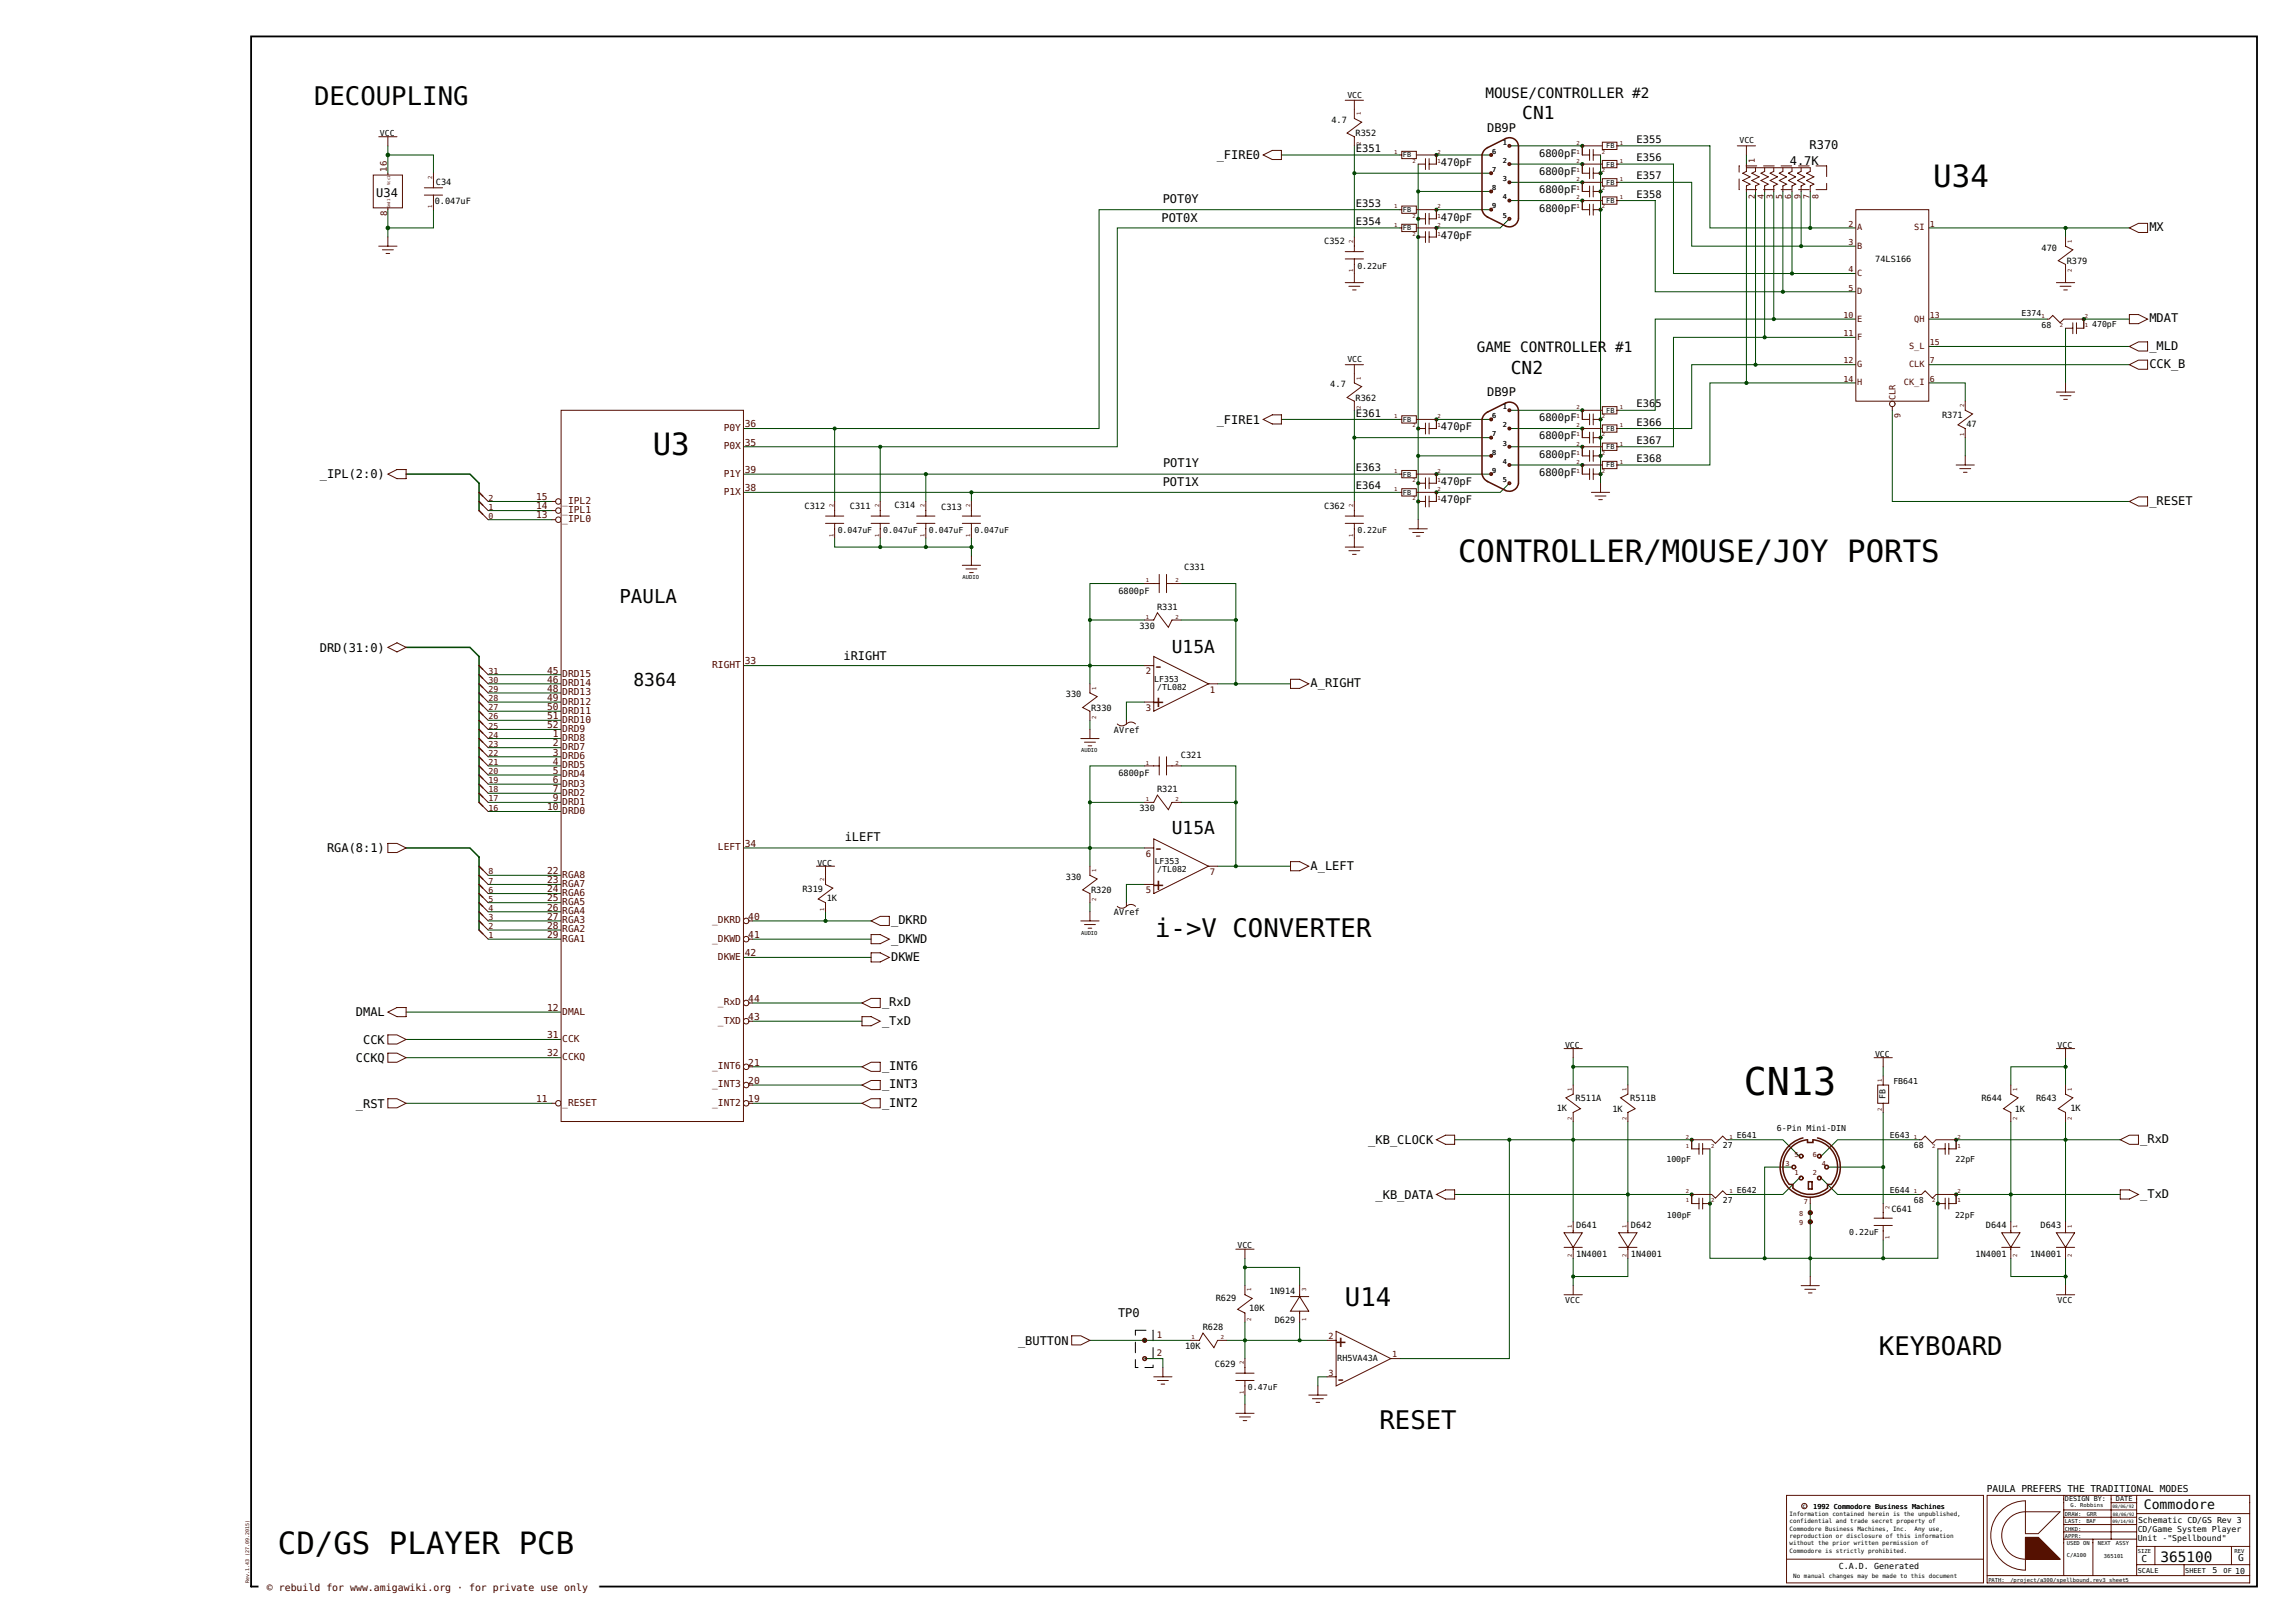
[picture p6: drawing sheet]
<svg xmlns="http://www.w3.org/2000/svg" width="420mm" height="297mm" viewBox="0 0 420 297" stroke-linecap="round" stroke-linejoin="round" font-family="sans-serif">
<defs><g id="words">
<text font-size="7" x="319.1" y="200.4">CN13</text>
<g font-size="5.6">
<text x="353.8" y="34.3">U34</text>
<text x="119.5" y="83.2">U3</text>
<text x="266.8" y="102.8">CONTROLLER/MOUSE/JOY PORTS</text>
<text x="50.8" y="284.5">CD/GS PLAYER PCB</text>
</g>
<g font-size="4.7">
<text x="57.5" y="19.2">DECOUPLING</text>
<text x="211.4" y="171.4">i-&gt;V CONVERTER</text>
<text x="246.1" y="239.1">U14</text>
<text x="343.9" y="247.9">KEYBOARD</text>
<text x="252.4" y="261.5">RESET</text>
</g>
<text font-size="3.5" x="113.4" y="110.3">PAULA</text>
<g font-size="3.3">
<text x="278.6" y="21.8">CN1</text>
<text x="276.5" y="68.5">CN2</text>
<text x="214.5" y="119.5">U15A</text>
<text x="115.9" y="125.6">8364</text>
<text x="214.5" y="152.6">U15A</text>
</g>
<g font-size="3.3" fill="#500">
<text x="211" y="122.9">-</text>
<text x="211" y="129.6">+</text>
<text x="211" y="156.3">-</text>
<text x="211" y="163">+</text>
<text x="244.4" y="246.7">+</text>
<text x="244.4" y="253.4">-</text>
</g>
<g font-size="2.6">
<text x="271.8" y="18">MOUSE/CONTROLLER #2</text>
<text x="270.3" y="64.5">GAME CONTROLLER #1</text>
<text x="395.4" y="285.8">365100</text>
</g>
<text font-size="2.4" x="392.3" y="276.1">Commodore</text>
<g font-size="2.2">
<text x="222.7" y="29.2">_FIRE0</text>
<text x="272.2" y="24.1">DB9P</text>
<text x="331.2" y="27.2">R370</text>
<text x="327.6" y="30.1">4.7K</text>
<text x="68.9" y="36.1">U34</text>
<text x="212.6" y="40.6">POT0X</text>
<text x="212.8" y="37.2">POT0Y</text>
<text x="393.4" y="42.3">MX</text>
<text x="393.4" y="59">MDAT</text>
<text x="393.4" y="64">_MLD</text>
<text x="393.4" y="67.4">CCK_B</text>
<text x="222.7" y="77.5">_FIRE1</text>
<text x="272.2" y="72.5">DB9P</text>
<text x="58.5" y="87.6">_IPL(2:0)</text>
<text x="212.8" y="89">POT1X</text>
<text x="212.8" y="85.5">POT1Y</text>
<text x="393.4" y="92.4">_RESET</text>
<text x="58.5" y="119.3">DRD(31:0)</text>
<text x="154.4" y="120.7">iRIGHT</text>
<text x="239.8" y="125.8">A_RIGHT</text>
<text x="59.8" y="156">RGA(8:1)</text>
<text x="154.6" y="154">iLEFT</text>
<text x="239.8" y="159.1">A_LEFT</text>
<text x="163.1" y="169.1">_DKRD</text>
<text x="163.1" y="172.5">_DKWD</text>
<text x="163.1" y="175.8">DKWE</text>
<text x="161.4" y="184.2">_RxD</text>
<text x="65.1" y="186">DMAL</text>
<text x="66.5" y="191">CCK</text>
<text x="161.4" y="187.5">_TxD</text>
<text x="65.1" y="194.3">CCKQ</text>
<text x="161.4" y="195.8">_INT6</text>
<text x="65.1" y="202.7">_RST</text>
<text x="161.4" y="199.2">_INT3</text>
<text x="161.4" y="202.5">_INT2</text>
<text x="250.4" y="209.4">_KB_CLOCK</text>
<text x="391.7" y="209.2">_RxD</text>
<text x="251.7" y="219.4">_KB_DATA</text>
<text x="391.7" y="219.2">_TxD</text>
<text x="204.6" y="241">TP0</text>
<text x="186.3" y="246.1">_BUTTON</text>
</g>
<g font-size="1.9">
<text x="248.1" y="27.8">E351</text>
<text x="281.7" y="28.7">6800pF</text>
<text x="299.5" y="29.5">E356</text>
<text x="299.5" y="26.2">E355</text>
<text x="263.7" y="30.4">470pF</text>
<text x="281.7" y="35.4">6800pF</text>
<text x="281.7" y="32">6800pF</text>
<text x="299.5" y="32.8">E357</text>
<text x="248.1" y="41.2">E354</text>
<text x="248.1" y="37.8">E353</text>
<text x="263.7" y="40.4">470pF</text>
<text x="281.7" y="38.7">6800pF</text>
<text x="299.5" y="36.2">E358</text>
<text x="263.7" y="43.7">470pF</text>
<text x="248.1" y="76.2">E361</text>
<text x="281.7" y="77.1">6800pF</text>
<text x="299.5" y="74.6">E365</text>
<text x="299.5" y="77.9">E366</text>
<text x="263.7" y="78.8">470pF</text>
<text x="281.7" y="80.4">6800pF</text>
<text x="281.7" y="83.8">6800pF</text>
<text x="299.5" y="81.2">E367</text>
<text x="248.1" y="89.6">E364</text>
<text x="248.1" y="86.2">E363</text>
<text x="263.7" y="88.8">470pF</text>
<text x="281.7" y="87.1">6800pF</text>
<text x="299.5" y="84.6">E368</text>
<text x="263.7" y="92.1">470pF</text>
</g>
<g font-size="1.8" fill="#500">
<text x="132.4" y="82.2">P0X</text>
<text x="132.4" y="78.9">P0Y</text>
<text x="136.3" y="81.5">35</text>
<text x="136.3" y="78.2">36</text>
<text x="132.4" y="87.2">P1Y</text>
<text x="136.3" y="86.5">39</text>
<text x="136.3" y="89.9">38</text>
<text x="98.1" y="94.9">13</text>
<text x="98.1" y="93.2">14</text>
<text x="98.1" y="91.5">15</text>
<text x="102.9" y="95.5">_IPL0</text>
<text x="102.9" y="93.9">_IPL1</text>
<text x="102.9" y="92.2">_IPL2</text>
<text x="132.4" y="90.5">P1X</text>
<text x="100.1" y="123.2">45</text>
<text x="100.1" y="124.9">46</text>
<text x="102.9" y="123.9">DRD15</text>
<text x="102.9" y="125.6">DRD14</text>
<text x="130.3" y="122.2">RIGHT</text>
<text x="136.3" y="121.6">33</text>
<text x="100.1" y="126.6">48</text>
<text x="100.1" y="128.3">49</text>
<text x="100.1" y="129.9">50</text>
<text x="100.1" y="131.6">51</text>
<text x="102.9" y="127.3">DRD13</text>
<text x="102.9" y="128.9">DRD12</text>
<text x="102.9" y="130.6">DRD11</text>
<text x="100.1" y="133.3">52</text>
<text x="101.2" y="136.6">2</text>
<text x="101.2" y="134.9">1</text>
<text x="102.9" y="137.3">DRD7</text>
<text x="102.9" y="132.3">DRD10</text>
<text x="102.9" y="133.9">DRD9</text>
<text x="102.9" y="135.6">DRD8</text>
<text x="101.2" y="138.3">3</text>
<text x="101.2" y="139.9">4</text>
<text x="101.2" y="141.6">5</text>
<text x="101.2" y="143.3">6</text>
<text x="102.9" y="138.9">DRD6</text>
<text x="102.9" y="140.6">DRD5</text>
<text x="102.9" y="142.3">DRD4</text>
<text x="102.9" y="143.9">DRD3</text>
<text x="100.1" y="148.3">10</text>
<text x="101.2" y="144.9">7</text>
<text x="101.2" y="146.6">9</text>
<text x="102.9" y="145.6">DRD2</text>
<text x="102.9" y="147.3">DRD1</text>
<text x="102.9" y="148.9">DRD0</text>
<text x="131.4" y="155.6">LEFT</text>
<text x="136.3" y="155">34</text>
<text x="100.1" y="161.6">23</text>
<text x="100.1" y="160">22</text>
<text x="102.9" y="160.6">RGA8</text>
<text x="100.1" y="166.6">26</text>
<text x="100.1" y="165">25</text>
<text x="100.1" y="163.3">24</text>
<text x="102.9" y="167.3">RGA4</text>
<text x="102.9" y="165.6">RGA5</text>
<text x="102.9" y="164">RGA6</text>
<text x="102.9" y="162.3">RGA7</text>
<text x="100.1" y="171.6">29</text>
<text x="100.1" y="170">28</text>
<text x="100.1" y="168.3">27</text>
<text x="102.9" y="172.3">RGA1</text>
<text x="102.9" y="170.6">RGA2</text>
<text x="102.9" y="169">RGA3</text>
<text x="130.3" y="169">_DKRD</text>
<text x="130.3" y="172.3">_DKWD</text>
<text x="136.9" y="168.3">40</text>
<text x="136.9" y="171.6">41</text>
<text x="131.4" y="175.6">DKWE</text>
<text x="136.3" y="175">42</text>
<text x="100.1" y="185">12</text>
<text x="102.9" y="185.7">DMAL</text>
<text x="131.4" y="184">_RxD</text>
<text x="136.9" y="183.3">44</text>
<text x="100.1" y="190">31</text>
<text x="102.9" y="190.7">CCK</text>
<text x="131.4" y="187.3">_TXD</text>
<text x="136.9" y="186.7">43</text>
<text x="100.1" y="193.3">32</text>
<text x="102.9" y="194">CCKQ</text>
<text x="130.3" y="195.7">_INT6</text>
<text x="136.9" y="195">21</text>
<text x="98.1" y="201.7">11</text>
<text x="102.9" y="202.3">_RESET</text>
<text x="130.3" y="202.3">_INT2</text>
<text x="130.3" y="199">_INT3</text>
<text x="136.9" y="201.7">19</text>
<text x="136.9" y="198.3">20</text>
</g>
<g font-size="1.8">
<text x="363.6" y="273">PAULA PREFERS THE TRADITIONAL MODES</text>
<text x="391.9" y="285.8">C</text>
<text x="409.6" y="285.7">G</text>
</g>
<text font-size="1.8" fill="#300" x="48.8" y="291.1">© rebuild for www.amigawiki.org · for private use only</text>
<g font-size="1.6">
<text x="243.7" y="22.6">4.7</text>
<text x="248.1" y="24.9">R352</text>
<text x="79.8" y="33.9">C34</text>
<text x="79.5" y="37.4">0.047uF</text>
<text x="242.3" y="44.7">C352</text>
<text x="373.6" y="45.8">470</text>
<text x="343.2" y="48">74LS166</text>
<text x="378.2" y="48.3">R379</text>
<text x="243.5" y="70.9">4.7</text>
<text x="248.1" y="73.3">R362</text>
<text x="355.4" y="76.5">R371</text>
<text x="359.9" y="78.2">47</text>
<text x="147.2" y="93.1">C312</text>
<text x="155.6" y="93.1">C311</text>
<text x="163.7" y="93">C314</text>
<text x="172.3" y="93.2">C313</text>
<text x="242.3" y="93.1">C362</text>
<text x="216.7" y="104.2">C331</text>
<text x="204.7" y="108.7">6800pF</text>
<text x="211.8" y="111.5">R331</text>
<text x="208.5" y="115">330</text>
<text x="195.1" y="127.6">330</text>
<text x="199.7" y="130.1">R330</text>
<text x="203.9" y="134.1">AVref</text>
<text x="204.7" y="142.1">6800pF</text>
<text x="216.1" y="138.8">C321</text>
<text x="208.5" y="148.4">330</text>
<text x="211.8" y="144.9">R321</text>
<text x="195.1" y="161">330</text>
<text x="146.8" y="163.3">R319</text>
<text x="151.3" y="165">1K</text>
<text x="199.7" y="163.4">R320</text>
<text x="203.9" y="167.5">AVref</text>
<text x="284.9" y="203.4">1K</text>
<text x="288.3" y="201.4">R511A</text>
<text x="295.1" y="203.6">1K</text>
<text x="298.4" y="201.4">R511B</text>
<text x="362.6" y="201.4">R644</text>
<text x="368.7" y="203.6">1K</text>
<text x="372.6" y="201.4">R643</text>
<text x="378.9" y="203.4">1K</text>
<text x="346.1" y="221.7">C641</text>
<text x="288.5" y="224.7">D641</text>
<text x="298.5" y="224.7">D642</text>
<text x="363.4" y="224.7">D644</text>
<text x="373.4" y="224.7">D643</text>
<text x="288.5" y="230">1N4001</text>
<text x="298.5" y="230">1N4001</text>
<text x="361.5" y="230">1N4001</text>
<text x="371.6" y="230">1N4001</text>
<text x="222.5" y="238">R629</text>
<text x="228.6" y="240">10K</text>
<text x="232.3" y="236.8">1N914</text>
<text x="220.1" y="243.4">R628</text>
<text x="233.3" y="242.2">D629</text>
<text x="216.9" y="246.9">10K</text>
<text x="222.3" y="250.1">C629</text>
</g>
<g font-size="1.6" fill="#500">
<text x="70.8" y="31.4" transform="rotate(-90 70.8 31.4)">16</text>
<text x="70.8" y="39.6" transform="rotate(-90 70.8 39.6)">8</text>
<text x="339.9" y="42.2">A</text>
<text x="339.9" y="45.5">B</text>
<text x="350.3" y="42.2">SI</text>
<text x="339.9" y="50.5">C</text>
<text x="339.9" y="53.8">D</text>
<text x="339.9" y="58.8">E</text>
<text x="350.3" y="58.8">QH</text>
<text x="339.9" y="62.2">F</text>
<text x="349.4" y="63.8">S_L</text>
<text x="339.9" y="67.2">G</text>
<text x="339.9" y="70.5">H</text>
<text x="348.4" y="70.5">CK_I</text>
<text x="349.4" y="67.2">CLK</text>
<text x="346.9" y="73.2" transform="rotate(-90 346.9 73.2)">CLR</text>
<text x="209.7" y="123.4">2</text>
<text x="209.7" y="130.1">3</text>
<text x="221.4" y="126.8">1</text>
<text x="209.7" y="156.8">6</text>
<text x="221.4" y="160.1">7</text>
<text x="209.7" y="163.5">5</text>
<text x="211.7" y="244.8">1</text>
<text x="211.7" y="248.2">2</text>
</g>
<g font-size="1.5">
<text x="246.6" y="17.9">VCC</text>
<text x="69.5" y="24.9">VCC</text>
<text x="318.3" y="26.2">VCC</text>
<text x="248.4" y="49.2">0.22uF</text>
<text x="370" y="57.8">E374</text>
<text x="373.6" y="60">68</text>
<text x="382.9" y="59.9">470pF</text>
<text x="246.6" y="66.3">VCC</text>
<text x="153.3" y="97.6">0.047uF</text>
<text x="161.6" y="97.6">0.047uF</text>
<text x="170" y="97.6">0.047uF</text>
<text x="178.3" y="97.6">0.047uF</text>
<text x="248.4" y="97.6">0.22uF</text>
<text x="211.2" y="124.8">LF353</text>
<text x="211.8" y="126.3">/TL082</text>
<text x="149.6" y="158.5">VCC</text>
<text x="211.3" y="158.2">LF353</text>
<text x="211.8" y="159.6">/TL082</text>
<text x="286.4" y="191.7">VCC</text>
<text x="376.6" y="191.7">VCC</text>
<text x="343.1" y="193.4">VCC</text>
<text x="345.1" y="201.1" transform="rotate(-90 345.1 201.1)">FB</text>
<text x="346.5" y="198.4">FB641</text>
<text x="317.9" y="208.3">E641</text>
<text x="325.2" y="207">6-Pin Mini-DIN</text>
<text x="345.9" y="208.3">E643</text>
<text x="305" y="212.7">100pF</text>
<text x="315.3" y="210.1">27</text>
<text x="350.3" y="210.1">68</text>
<text x="357.9" y="212.7">22pF</text>
<text x="315.3" y="220.1">27</text>
<text x="317.9" y="218.3">E642</text>
<text x="345.9" y="218.3">E644</text>
<text x="350.3" y="220.1">68</text>
<text x="305" y="222.9">100pF</text>
<text x="338.4" y="226">0.22uF</text>
<text x="357.8" y="222.9">22pF</text>
<text x="226.5" y="228.3">VCC</text>
<text x="286.4" y="238.4">VCC</text>
<text x="376.5" y="238.4">VCC</text>
<text x="244.7" y="249">RH5VA43A</text>
<text x="228.4" y="254.4">0.47uF</text>
<text x="391.2" y="280.4">CD/Game System Player</text>
<text x="391.3" y="278.8">Schematic CD/GS Rev 3</text>
<text x="336.5" y="287.1">C.A.D. Generated</text>
<text x="391.2" y="282.1">Unit -&quot;Spellbound&quot;</text>
<text x="404.9" y="287.9">5</text>
<text x="409.1" y="288">10</text>
</g>
<g font-size="1.5" fill="#500">
<text x="321.1" y="29.8" transform="rotate(-90 321.1 29.8)">1</text>
<text x="321.1" y="36.4" transform="rotate(-90 321.1 36.4)">2</text>
<text x="322.8" y="36.4" transform="rotate(-90 322.8 36.4)">4</text>
<text x="324.5" y="36.4" transform="rotate(-90 324.5 36.4)">3</text>
<text x="326.1" y="36.4" transform="rotate(-90 326.1 36.4)">5</text>
<text x="327.8" y="36.4" transform="rotate(-90 327.8 36.4)">6</text>
<text x="329.5" y="36.4" transform="rotate(-90 329.5 36.4)">9</text>
<text x="331.1" y="36.4" transform="rotate(-90 331.1 36.4)">7</text>
<text x="332.8" y="36.4" transform="rotate(-90 332.8 36.4)">8</text>
<text x="338.3" y="41.5">2</text>
<text x="353.2" y="41.5">1</text>
<text x="338.3" y="44.8">3</text>
<text x="338.3" y="49.8">4</text>
<text x="338.3" y="53.2">5</text>
<text x="337.4" y="58.2">10</text>
<text x="353.2" y="58.2">13</text>
<text x="337.4" y="61.5">11</text>
<text x="353.2" y="63.2">15</text>
<text x="337.4" y="66.5">12</text>
<text x="337.4" y="69.9">14</text>
<text x="353.2" y="66.5">7</text>
<text x="353.2" y="69.9">6</text>
<text x="347.8" y="76.4" transform="rotate(-90 347.8 76.4)">9</text>
<text x="89.4" y="94.9">0</text>
<text x="89.4" y="93.3">1</text>
<text x="89.4" y="91.6">2</text>
<text x="89.4" y="125">30</text>
<text x="89.4" y="123.3">31</text>
<text x="89.4" y="131.6">26</text>
<text x="89.4" y="130">27</text>
<text x="89.4" y="128.3">28</text>
<text x="89.4" y="126.6">29</text>
<text x="89.4" y="136.6">23</text>
<text x="89.4" y="135">24</text>
<text x="89.4" y="133.3">25</text>
<text x="89.4" y="143.3">19</text>
<text x="89.4" y="141.7">20</text>
<text x="89.4" y="140">21</text>
<text x="89.4" y="138.3">22</text>
<text x="89.4" y="148.3">16</text>
<text x="89.4" y="146.7">17</text>
<text x="89.4" y="145">18</text>
<text x="89.4" y="161.7">7</text>
<text x="89.4" y="160">8</text>
<text x="89.4" y="166.7">4</text>
<text x="89.4" y="165">5</text>
<text x="89.4" y="163.3">6</text>
<text x="89.4" y="171.7">1</text>
<text x="89.4" y="170">2</text>
<text x="89.4" y="168.4">3</text>
<text x="243.1" y="245.1">2</text>
<text x="243.1" y="251.7">3</text>
<text x="254.8" y="248.4">1</text>
</g>
<g font-size="1.3">
<text x="256.8" y="28.8">FB</text>
<text x="294" y="27.1">FB</text>
<text x="294" y="33.8">FB</text>
<text x="294" y="30.5">FB</text>
<text x="256.8" y="38.8">FB</text>
<text x="294" y="37.1">FB</text>
<text x="256.8" y="42.2">FB</text>
<text x="256.8" y="77.2">FB</text>
<text x="294" y="75.5">FB</text>
<text x="294" y="78.9">FB</text>
<text x="294" y="82.2">FB</text>
<text x="256.8" y="87.2">FB</text>
<text x="294" y="85.5">FB</text>
<text x="256.8" y="90.5">FB</text>
<text x="377.9" y="274.8">DESIGN BY:</text>
<text x="387.2" y="274.8">DATE</text>
<text x="331.8" y="276.1">1992 Commodore Business Machines</text>
<text x="391.2" y="287.8">SCALE</text>
<text x="399.9" y="287.8">SHEET</text>
<text x="406.9" y="287.8">OF</text>
</g>
<g font-size="1.3" fill="#500">
<text x="273.1" y="28.1">6</text>
<text x="275" y="26.5">1</text>
<text x="275" y="29.8">2</text>
<text x="273.1" y="31.5">7</text>
<text x="273.1" y="34.8">8</text>
<text x="275" y="33.1">3</text>
<text x="273.1" y="38.1">9</text>
<text x="275" y="36.5">4</text>
<text x="275" y="39.8">5</text>
<text x="273.1" y="76.5">6</text>
<text x="275" y="74.9">1</text>
<text x="273.1" y="79.9">7</text>
<text x="273.1" y="83.2">8</text>
<text x="275" y="78.2">2</text>
<text x="275" y="81.5">3</text>
<text x="273.1" y="86.5">9</text>
<text x="275" y="84.9">4</text>
<text x="275" y="88.2">5</text>
<text x="326.7" y="213.4">3</text>
<text x="328.4" y="211.7">5</text>
<text x="328.4" y="215">1</text>
<text x="331.8" y="211.7">6</text>
<text x="331.8" y="215">2</text>
<text x="333.4" y="213.4">4</text>
<text x="330.1" y="220.4">7</text>
<text x="329.3" y="224.1">9</text>
<text x="329.3" y="222.4">8</text>
</g>
<g font-size="1.1">
<text x="329.9" y="276">c</text>
<text x="327.5" y="281.4">reproduction or disclosure of this information</text>
<text x="327.5" y="280.1">Commodore Business Machines, Inc.</text>
<text x="327.5" y="278.8">confidential and trade secret property of</text>
<text x="327.5" y="277.4">Information contained herein is the unpublished,</text>
<text x="350.4" y="280.1">Any use,</text>
<text x="327.5" y="284.1">Commodore is strictly prohibited.</text>
<text x="327.5" y="282.8">without the prior written permission of</text>
<text x="328.2" y="288.8">No manual changes may be made to this document</text>
</g>
<g font-size="1" fill="#500">
<text x="249" y="21.1" transform="rotate(-90 249 21.1)">1</text>
<text x="249" y="26.5" transform="rotate(-90 249 26.5)">2</text>
<text x="255.2" y="28.1">1</text>
<text x="258.5" y="29.8">2</text>
<text x="263.1" y="29.8">1</text>
<text x="263.1" y="28.1">2</text>
<text x="288.5" y="29.8">2</text>
<text x="288.5" y="28.1">1</text>
<text x="288.5" y="26.5">2</text>
<text x="293.1" y="28.1">2</text>
<text x="296.5" y="29.8">1</text>
<text x="296.5" y="26.5">1</text>
<text x="79.1" y="32.7" transform="rotate(-90 79.1 32.7)">2</text>
<text x="288.5" y="34.8">1</text>
<text x="288.5" y="33.1">2</text>
<text x="288.5" y="31.5">1</text>
<text x="293.1" y="34.8">2</text>
<text x="293.1" y="31.5">2</text>
<text x="296.5" y="33.1">1</text>
<text x="79.1" y="38.1" transform="rotate(-90 79.1 38.1)">1</text>
<text x="255.2" y="41.5">1</text>
<text x="255.2" y="38.1">1</text>
<text x="258.5" y="39.8">2</text>
<text x="263.1" y="41.5">2</text>
<text x="263.1" y="38.1">2</text>
<text x="263.1" y="39.8">1</text>
<text x="288.5" y="36.5">2</text>
<text x="288.5" y="38.1">1</text>
<text x="293.1" y="38.1">2</text>
<text x="296.5" y="36.5">1</text>
<text x="247.6" y="44.4" transform="rotate(-90 247.6 44.4)">2</text>
<text x="258.5" y="43.2">2</text>
<text x="263.1" y="43.2">1</text>
<text x="379.2" y="44.4" transform="rotate(-90 379.2 44.4)">1</text>
<text x="247.6" y="49.8" transform="rotate(-90 247.6 49.8)">1</text>
<text x="379.2" y="49.8" transform="rotate(-90 379.2 49.8)">2</text>
<text x="373.6" y="58.2">1</text>
<text x="377" y="59.8">2</text>
<text x="381.6" y="58.2">2</text>
<text x="381.6" y="59.8">1</text>
<text x="249" y="69.5" transform="rotate(-90 249 69.5)">1</text>
<text x="249" y="74.9" transform="rotate(-90 249 74.9)">2</text>
<text x="255.2" y="76.5">1</text>
<text x="263.1" y="76.5">2</text>
<text x="288.5" y="74.9">2</text>
<text x="288.5" y="76.5">1</text>
<text x="293.1" y="76.5">2</text>
<text x="296.5" y="74.9">1</text>
<text x="359.4" y="74.5" transform="rotate(-90 359.4 74.5)">2</text>
<text x="258.5" y="78.2">2</text>
<text x="263.1" y="78.2">1</text>
<text x="288.5" y="79.9">1</text>
<text x="288.5" y="78.2">2</text>
<text x="288.5" y="81.5">2</text>
<text x="288.5" y="83.2">1</text>
<text x="293.1" y="79.9">2</text>
<text x="293.1" y="83.2">2</text>
<text x="296.5" y="78.2">1</text>
<text x="296.5" y="81.5">1</text>
<text x="359.4" y="79.9" transform="rotate(-90 359.4 79.9)">1</text>
<text x="255.2" y="89.9">1</text>
<text x="255.2" y="86.5">1</text>
<text x="258.5" y="88.2">2</text>
<text x="263.1" y="89.9">2</text>
<text x="263.1" y="88.2">1</text>
<text x="263.1" y="86.5">2</text>
<text x="288.5" y="86.5">1</text>
<text x="288.5" y="84.9">2</text>
<text x="293.1" y="86.5">2</text>
<text x="296.5" y="84.9">1</text>
<text x="152.5" y="92.8" transform="rotate(-90 152.5 92.8)">2</text>
<text x="160.9" y="92.8" transform="rotate(-90 160.9 92.8)">2</text>
<text x="169.2" y="92.8" transform="rotate(-90 169.2 92.8)">2</text>
<text x="177.6" y="92.8" transform="rotate(-90 177.6 92.8)">2</text>
<text x="247.6" y="92.8" transform="rotate(-90 247.6 92.8)">2</text>
<text x="258.5" y="91.5">2</text>
<text x="263.1" y="91.5">1</text>
<text x="152.5" y="98.2" transform="rotate(-90 152.5 98.2)">1</text>
<text x="160.9" y="98.2" transform="rotate(-90 160.9 98.2)">1</text>
<text x="169.2" y="98.2" transform="rotate(-90 169.2 98.2)">1</text>
<text x="177.6" y="98.2" transform="rotate(-90 177.6 98.2)">1</text>
<text x="247.6" y="98.2" transform="rotate(-90 247.6 98.2)">1</text>
<text x="209.7" y="106.6">1</text>
<text x="215.1" y="106.6">2</text>
<text x="209.7" y="113.2">1</text>
<text x="215.1" y="113.2">2</text>
<text x="200.6" y="131.6" transform="rotate(-90 200.6 131.6)">2</text>
<text x="200.6" y="126.2" transform="rotate(-90 200.6 126.2)">1</text>
<text x="209.7" y="139.9">1</text>
<text x="215.1" y="139.9">2</text>
<text x="209.7" y="146.6">1</text>
<text x="215.1" y="146.6">2</text>
<text x="150.9" y="161.2" transform="rotate(-90 150.9 161.2)">2</text>
<text x="200.6" y="159.6" transform="rotate(-90 200.6 159.6)">1</text>
<text x="150.9" y="166.6" transform="rotate(-90 150.9 166.6)">1</text>
<text x="200.6" y="165" transform="rotate(-90 200.6 165)">2</text>
<text x="344.4" y="197.9" transform="rotate(-90 344.4 197.9)">1</text>
<text x="287.7" y="199.6" transform="rotate(-90 287.7 199.6)">1</text>
<text x="297.7" y="199.6" transform="rotate(-90 297.7 199.6)">1</text>
<text x="344.4" y="203.3" transform="rotate(-90 344.4 203.3)">2</text>
<text x="369.2" y="199.6" transform="rotate(-90 369.2 199.6)">1</text>
<text x="379.2" y="199.6" transform="rotate(-90 379.2 199.6)">1</text>
<text x="287.7" y="205" transform="rotate(-90 287.7 205)">2</text>
<text x="297.7" y="205" transform="rotate(-90 297.7 205)">2</text>
<text x="308.5" y="208.3">2</text>
<text x="316.5" y="208.3">1</text>
<text x="350.3" y="208.3">1</text>
<text x="358.2" y="208.3">2</text>
<text x="369.2" y="205" transform="rotate(-90 369.2 205)">2</text>
<text x="379.2" y="205" transform="rotate(-90 379.2 205)">2</text>
<text x="308.5" y="210">1</text>
<text x="313.2" y="210">2</text>
<text x="353.6" y="210">2</text>
<text x="358.2" y="210">1</text>
<text x="308.5" y="218.4">2</text>
<text x="308.5" y="220">1</text>
<text x="313.2" y="220">2</text>
<text x="316.5" y="218.4">1</text>
<text x="345.8" y="221.3" transform="rotate(-90 345.8 221.3)">2</text>
<text x="350.3" y="218.4">1</text>
<text x="353.6" y="220">2</text>
<text x="358.2" y="218.4">2</text>
<text x="358.2" y="220">1</text>
<text x="287.7" y="224.6" transform="rotate(-90 287.7 224.6)">1</text>
<text x="297.7" y="224.6" transform="rotate(-90 297.7 224.6)">1</text>
<text x="345.8" y="226.7" transform="rotate(-90 345.8 226.7)">1</text>
<text x="369.2" y="224.6" transform="rotate(-90 369.2 224.6)">1</text>
<text x="379.2" y="224.6" transform="rotate(-90 379.2 224.6)">1</text>
<text x="287.7" y="230" transform="rotate(-90 287.7 230)">2</text>
<text x="297.7" y="230" transform="rotate(-90 297.7 230)">2</text>
<text x="369.2" y="230" transform="rotate(-90 369.2 230)">2</text>
<text x="379.2" y="230" transform="rotate(-90 379.2 230)">2</text>
<text x="229" y="236.3" transform="rotate(-90 229 236.3)">1</text>
<text x="239" y="236.3" transform="rotate(-90 239 236.3)">3</text>
<text x="218" y="245.1">1</text>
<text x="223.4" y="245.1">2</text>
<text x="229" y="241.7" transform="rotate(-90 229 241.7)">2</text>
<text x="239" y="241.7" transform="rotate(-90 239 241.7)">1</text>
<text x="227.6" y="249.7" transform="rotate(-90 227.6 249.7)">2</text>
<text x="227.6" y="255.1" transform="rotate(-90 227.6 255.1)">1</text>
</g>
<g font-size="1">
<text x="176.2" y="106">AUDIO</text>
<text x="197.8" y="137.7">AUDIO</text>
<text x="197.8" y="171.1">AUDIO</text>
<text x="378.9" y="275.8">G. Robbins</text>
<text x="377.9" y="281.4">APPR:</text>
<text x="377.9" y="277.4">DRAW:</text>
<text x="377.9" y="280.1">CHKD:</text>
<text x="377.9" y="278.8">LAST:</text>
<text x="381.8" y="278.8">BAF</text>
<text x="381.9" y="277.5">GRR</text>
<text x="378.2" y="284.9">C/A100</text>
<text x="378.2" y="282.8">USED ON</text>
<text x="383.9" y="282.8">NEXT</text>
<text x="385" y="285">365101</text>
<text x="387.2" y="282.8">ASSY</text>
<text x="391.2" y="284.1">SIZE</text>
<text x="408.9" y="284.1">REV</text>
<text x="363.9" y="289.4">PATH:</text>
<text x="367.9" y="289.4">/project/a300/spellbound.rev3 sheet5</text>
</g>
<text font-size=".9" fill="#300" x="45.6" y="289.6" transform="rotate(-90 45.6 289.6)">Rev.1.43 (27.09.2015)</text>
<g font-size=".8">
<text x="386.6" y="278.7">09/14/93</text>
<text x="386.6" y="276">08/06/92</text>
<text x="386.7" y="277.4">08/06/92</text>
</g>
<g font-size=".7" fill="#500">
<text x="71.4" y="33.9" transform="rotate(-90 71.4 33.9)">Vcc1</text>
<text x="71.4" y="38.1" transform="rotate(-90 71.4 38.1)">Gnd1</text>
</g>
</g></defs>
<path d="M46 6.7h367v283.6h-367z" fill="#fff" stroke="#fff" stroke-width=".18"/>
<path d="M207.8 243.4h3.2v6.8h-3.2z" fill="#fff" stroke="#000" stroke-width=".18" stroke-dasharray="1.9 1.3"/>
<path d="M46 6.7h367v283.6h-367z" fill="none" stroke="#000" stroke-width=".33"/>
<g fill="none" stroke="#040" stroke-width=".18">
<path d="M71 28.4h8.3v3.3M71 26.7v5M71 38.4v5M79.3 38.4v3.3h-8.3M234.5 28.4h21.7M247.9 26.7v16.7M247.9 31.7h25M256.2 38.4h-55.1v40h-65M259.5 30v65.1M259.5 35h13.4M272.9 38.4h-10v1.6M272.9 28.4h-10v1.6"/>
<path d="M276.2 26.7h13.4v1.7M276.2 30h13.4v1.7M276.2 33.4h13.4v1.6M276.2 36.7h13.4v1.7M292.9 28.4v60M296.2 26.7h16.7v15h26.7M296.2 33.4h13.4v11.6h30M296.2 30h10.1v20.1h33.3M296.2 36.7h6.7v16.7h36.7M319.6 28.4v1.6M319.6 35v35.1M321.3 35v31.7"/>
<path d="M322.9 35v26.7M324.6 35v23.4M326.3 35v18.4M327.9 35v15.1M329.6 35v10M331.3 35v6.7M256.2 41.7h-51.7v40.1h-68.4M276.2 40l-1.6 1.7h-11.7v1.7M339.6 58.4h-36.7v16.7h-6.7M353 58.4h21.7M353 41.7h36.7M378 41.7v1.7"/>
<path d="M389.7 58.4h-8.4v1.7M152.7 78.4v13.4M234.5 76.7h21.7M247.9 75.1v16.7M272.9 76.7h-10v1.7M276.2 75.1h13.4v1.6M276.2 78.4h13.4v1.7M339.6 70.1h-26.7v15h-16.7M339.6 61.7h-33.3v20.1h-10.1M339.6 66.7h-30v11.7h-13.4M346.3 75.1v16.7h43.4M353 70.1h6.7v3.3"/>
<path d="M353 66.7h36.7M353 63.4h36.7M378 60.1v10M89.3 91.8h11.7M89.3 95.1h11.7M89.3 93.4h11.7M136.1 90.1h120.1M136.1 86.8h120.1M152.7 98.4v1.7h16.7M161.1 81.8v10M161.1 98.4v1.7M169.4 98.4v1.7h8.4v1.7"/>
<path d="M169.4 86.8v5M177.8 90.1v1.7M177.8 98.4v1.7M247.9 80.1h25M259.5 83.4h13.4M272.9 86.8h-10v1.6M276.2 88.4l-1.6 1.7h-11.7v1.7M276.2 81.8h13.4v1.6M276.2 85.1h13.4v1.7M359.7 80.1v3.3M199.5 113.5h10M209.5 106.8h-10v18.3"/>
<path d="M216.2 106.8h10v6.7M216.2 113.5h10M226.2 113.5v11.6h-3.4M89.3 133.5h13.4M89.3 125.1h13.4M89.3 136.8h13.4M89.3 128.5h13.4M89.3 131.8h13.4M89.3 123.5h13.4M89.3 135.2h13.4M89.3 126.8h13.4M89.3 138.5h13.4"/>
<path d="M89.3 130.1h13.4M136.1 121.8h73.4M199.5 131.8v1.7M209.5 128.5h-3.4v3.3M226.2 125.1h10M89.3 146.8h13.4M89.3 140.2h13.4M89.3 143.5h13.4M89.3 148.5h13.4M89.3 141.8h13.4M89.3 145.2h13.4M136.1 155.2h73.4"/>
<path d="M199.5 146.8h10M209.5 140.2h-10v18.3M216.2 140.2h10v6.6M216.2 146.8h10M226.2 146.8v11.7h-3.4M226.2 158.5h10M89.3 166.9h13.4M89.3 163.5h13.4M89.3 171.9h13.4M89.3 160.2h13.4M89.3 168.5h13.4M89.3 165.2h13.4"/>
<path d="M89.3 170.2h13.4M89.3 161.8h13.4M136.1 175.2h23.3M137.7 171.9h21.7M151.1 166.9v1.6h-13.4M151.1 168.5h8.3M199.5 165.2v1.7M209.5 161.8h-3.4v3.4M74.3 185.2h28.4M74.3 193.6h28.4M74.3 190.2h28.4M137.7 186.9h20"/>
<path d="M137.7 198.6h20M137.7 183.5h20M137.7 195.2h20M287.9 195.2h10v3.4M287.9 193.6v5M344.6 195.2v1.7M378 195.2h-10v3.4M378 193.6v5M74.3 201.9h26.7M137.7 201.9h20M266.2 218.6h43.4v1.6M266.2 208.6h43.4v1.6"/>
<path d="M276.2 208.6v40h-20M287.9 205.2v18.4M297.9 205.2v18.4M312.9 210.2v20.1h41.7v-20.1M316.3 208.6h10l3.3 3.3M327.9 213.6h-5v16.7M329.6 215.2l-3.3 3.4h-10M333 215.2l3.3 3.4h15M334.6 213.6h10M344.6 203.6v16.6M351.3 208.6h-15l-3.3 3.3M368 205.2v18.4"/>
<path d="M378 205.2v18.4M388 218.6h-30v1.6M388 208.6h-30v1.6M227.8 230.3v1.6h10v3.4M227.8 231.9v3.4M287.9 230.3v5M297.9 230.3v3.3h-10M331.3 220.2v13.4M344.6 226.9v3.4M368 230.3v3.3h10M378 230.3v5M199.5 245.3h18.3"/>
<path d="M209.5 248.6h3.3v1.7M227.8 241.9v6.7M227.8 255.3v1.7M237.8 241.9v3.4h-13.3M237.8 245.3h5M242.8 252h-1.6v1.6"/>
</g>
<g fill="#040" stroke="#040" stroke-width=".18">
<circle cx="247.9" cy="80.1" r=".28"/>
<circle cx="378" cy="233.6" r=".28"/>
<circle cx="169.4" cy="86.8" r=".28"/>
<circle cx="259.5" cy="91.8" r=".28"/>
<circle cx="292.9" cy="86.8" r=".28"/>
<circle cx="292.9" cy="83.4" r=".28"/>
<circle cx="152.7" cy="78.4" r=".28"/>
<circle cx="259.5" cy="43.4" r=".28"/>
<circle cx="287.9" cy="233.6" r=".28"/>
<circle cx="358" cy="218.6" r=".28"/>
<circle cx="368" cy="218.6" r=".28"/>
<circle cx="289.6" cy="26.7" r=".28"/>
<circle cx="177.8" cy="90.1" r=".28"/>
<circle cx="259.5" cy="88.4" r=".28"/>
<circle cx="331.3" cy="41.7" r=".28"/>
<circle cx="329.6" cy="45" r=".28"/>
<circle cx="327.9" cy="50.1" r=".28"/>
<circle cx="326.3" cy="53.4" r=".28"/>
<circle cx="324.6" cy="58.4" r=".28"/>
<circle cx="292.9" cy="80.1" r=".28"/>
<circle cx="321.3" cy="66.7" r=".28"/>
<circle cx="292.9" cy="76.7" r=".28"/>
<circle cx="289.6" cy="30" r=".28"/>
<circle cx="262.9" cy="28.4" r=".28"/>
<circle cx="322.9" cy="61.7" r=".28"/>
<circle cx="289.6" cy="85.1" r=".28"/>
<circle cx="161.1" cy="81.8" r=".28"/>
<circle cx="259.5" cy="40" r=".28"/>
<circle cx="199.5" cy="155.2" r=".28"/>
<circle cx="199.5" cy="146.8" r=".28"/>
<circle cx="151.1" cy="168.5" r=".28"/>
<circle cx="378" cy="41.7" r=".28"/>
<circle cx="297.9" cy="218.6" r=".28"/>
<circle cx="309.6" cy="218.6" r=".28"/>
<circle cx="227.8" cy="231.9" r=".28"/>
<circle cx="344.6" cy="213.6" r=".28"/>
<circle cx="161.1" cy="100.1" r=".28"/>
<circle cx="177.8" cy="100.1" r=".28"/>
<circle cx="169.4" cy="100.1" r=".28"/>
<circle cx="199.5" cy="121.8" r=".28"/>
<circle cx="289.6" cy="33.4" r=".28"/>
<circle cx="319.6" cy="70.1" r=".28"/>
<circle cx="289.6" cy="81.8" r=".28"/>
<circle cx="259.5" cy="78.4" r=".28"/>
<circle cx="262.9" cy="76.7" r=".28"/>
<circle cx="209.5" cy="245.3" r=".28"/>
<circle cx="226.2" cy="125.1" r=".28"/>
<circle cx="226.2" cy="113.5" r=".28"/>
<circle cx="358" cy="208.6" r=".28"/>
<circle cx="378" cy="208.6" r=".28"/>
<circle cx="354.6" cy="220.2" r=".28"/>
<circle cx="312.9" cy="220.2" r=".28"/>
<circle cx="322.9" cy="230.3" r=".28"/>
<circle cx="381.3" cy="58.4" r=".28"/>
<circle cx="331.3" cy="230.3" r=".28"/>
<circle cx="344.6" cy="230.3" r=".28"/>
<circle cx="331.3" cy="223.6" r=".28"/>
<circle cx="331.3" cy="221.9" r=".28"/>
<circle cx="199.5" cy="113.5" r=".28"/>
<circle cx="378" cy="195.2" r=".28"/>
<circle cx="287.9" cy="195.2" r=".28"/>
<circle cx="226.2" cy="158.5" r=".28"/>
<circle cx="226.2" cy="146.8" r=".28"/>
<circle cx="287.9" cy="208.6" r=".28"/>
<circle cx="276.2" cy="208.6" r=".28"/>
<circle cx="309.6" cy="208.6" r=".28"/>
<circle cx="227.8" cy="245.3" r=".28"/>
<circle cx="237.8" cy="245.3" r=".28"/>
<circle cx="262.9" cy="41.7" r=".28"/>
<circle cx="247.9" cy="31.7" r=".28"/>
<circle cx="289.6" cy="36.7" r=".28"/>
<circle cx="292.9" cy="31.7" r=".28"/>
<circle cx="292.9" cy="35" r=".28"/>
<circle cx="292.9" cy="38.4" r=".28"/>
<circle cx="289.6" cy="78.4" r=".28"/>
<circle cx="289.6" cy="75.1" r=".28"/>
<circle cx="262.9" cy="90.1" r=".28"/>
<circle cx="259.5" cy="83.4" r=".28"/>
<circle cx="262.9" cy="86.8" r=".28"/>
<circle cx="259.5" cy="35" r=".28"/>
<circle cx="262.9" cy="38.4" r=".28"/>
</g>
<path d="M74.3 86.8h11.7l1.7 1.6v5M74.3 118.5h11.7l1.7 1.6v26.7M74.3 155.2h11.7l1.7 1.6v13.4" fill="none" stroke="#040" stroke-width=".28"/>
<g fill="#040" stroke="#040" stroke-width=".28">
<circle cx="71" cy="28.4" r=".28"/>
<circle cx="71" cy="41.7" r=".28"/>
</g>
<g fill="none" stroke="#510" stroke-width=".18">
<path d="M71 86.8l1.7-.9h1.6v1.7h-1.6zM88.3 94.1l1 1M88.3 92.4l1 1M88.3 90.8l1 1M101 95.1h.7M101 93.4h.7M101 91.8h.7M71 118.5l1.7-.9 1.6 .9-1.6 .8zM88.3 139.2l1 1M88.3 137.5l1 1M88.3 135.8l1 1M88.3 134.1l1 1.1"/>
<path d="M88.3 132.5l1 1M88.3 130.8l1 1M88.3 129.1l1 1M88.3 127.5l1 1M88.3 125.8l1 1M88.3 124.1l1 1M88.3 122.5l1 1M71 154.3h1.7l1.6 .9-1.6 .8h-1.7zM88.3 159.2l1 1M88.3 147.5l1 1M88.3 145.8l1 1M88.3 144.2l1 1"/>
<path d="M88.3 142.5l1 1M88.3 140.8l1 1M88.3 170.9l1 1M88.3 169.2l1 1M88.3 167.5l1 1M88.3 165.9l1 1M88.3 164.2l1 1M88.3 162.5l1 1M88.3 160.8l1 1M71 192.7h1.7l1.6 .9-1.6 .8h-1.7zM71 189.4h1.7l1.6 .8-1.6 .8h-1.7zM71 185.2l1.7-.8h1.6v1.6h-1.6z"/>
<path d="M137.1 195.2h.6M71 201.1h1.7l1.6 .8-1.6 .8h-1.7zM101 201.9h.7"/>
<circle cx="102.2" cy="91.8" r=".5"/>
<circle cx="102.2" cy="95.1" r=".5"/>
<circle cx="102.2" cy="93.4" r=".5"/>
<circle cx="136.6" cy="171.9" r=".5"/>
<circle cx="136.6" cy="168.5" r=".5"/>
<circle cx="136.6" cy="198.6" r=".5"/>
<circle cx="136.6" cy="195.2" r=".5"/>
<circle cx="136.6" cy="186.9" r=".5"/>
<circle cx="136.6" cy="183.5" r=".5"/>
<circle cx="102.2" cy="201.9" r=".5"/>
<circle cx="136.6" cy="201.9" r=".5"/>
</g>
<g fill="none" stroke="#510" stroke-width=".28">
<path d="M87.7 93.4l.6 .7M87.7 91.8l.6 .6M87.7 90.1l.6 .7M87.7 138.5l.6 .7M87.7 136.8l.6 .7M87.7 135.2l.6 .6M87.7 133.5l.6 .6M87.7 131.8l.6 .7M87.7 130.1l.6 .7M87.7 128.5l.6 .6M87.7 126.8l.6 .7M87.7 125.1l.6 .7"/>
<path d="M87.7 123.5l.6 .6M87.7 121.8l.6 .7M87.7 158.5l.6 .7M87.7 146.8l.6 .7M87.7 145.2l.6 .6M87.7 143.5l.6 .7M87.7 141.8l.6 .7M87.7 140.2l.6 .6M87.7 170.2l.6 .7M87.7 168.5l.6 .7M87.7 166.9l.6 .6M87.7 165.2l.6 .7"/>
<path d="M87.7 163.5l.6 .7M87.7 161.8l.6 .7M87.7 160.2l.6 .6"/>
</g>
<path d="M102.7 75.1h33.4v130.1h-33.4z" fill="#fff" stroke="#510" stroke-width=".18"/>
<g fill="none" stroke="#510" stroke-width=".18">
<path d="M246.2 18.3h3.3M247.9 18.3v3.4l1.3 .7-2.7 2 1.4 .6v1.7M71 31.7v.3M71 38v.4M231.2 28.4l1.6-.9h1.7v1.7h-1.7zM256.2 28.4h.3M256.5 27.7h2.7v1.3h-2.7zM259.2 28.4h3.7M259.5 30h1.4M260.9 29v2M261.5 30h1.4M261.5 29v2"/>
<path d="M246.2 51.7h3.3M246.2 47.4h3.3M246.2 46h3.3M246.9 52.4h2M247.5 53.1h.7M247.9 43.4v2.6M247.9 47.4v4.3M389.7 41.7l1.7-.8h1.6v1.6h-1.6zM231.2 76.7l1.6-.8h1.7v1.7h-1.7zM246.2 66.7h3.3M247.9 66.7v3.4l1.3 .6-2.7 2 1.4 .7v1.7M256.2 76.7h.3"/>
<path d="M256.5 76.1h2.7v1.3h-2.7zM259.2 76.7h3.7M259.5 78.4h1.4M260.9 77.4v2M261.5 77.4v2M261.5 78.4h1.4M151.1 95.8h3.3M151.1 94.4h3.3M152.7 91.8v2.6M152.7 95.8v2.6M159.4 95.8h3.4M159.4 94.4h3.4"/>
<path d="M161.1 91.8v2.6M161.1 95.8v2.6M167.8 95.8h3.3M167.8 94.4h3.3M169.4 91.8v2.6M169.4 95.8v2.6M176.1 95.8h3.3M176.1 94.4h3.3M177.8 91.8v2.6M177.8 95.8v2.6M246.2 95.8h3.3M246.2 94.4h3.3"/>
<path d="M247.9 91.8v2.6M247.9 95.8v4.3M257.9 96.8h3.3M258.5 97.4h2M259.2 98.1h.7M259.5 95.1v1.7M176.1 103.4h3.3M176.8 104.1h2M177.4 104.8h.7M177.8 101.8v1.6M209.5 113.5h1.6l.7-1.4 2 2.7 .7-1.3h1.7M209.5 106.8h2.6"/>
<path d="M212.1 105.1v3.4M213.5 105.1v3.4M213.5 106.8h2.7M246.2 100.1h3.3M246.9 100.8h2M247.5 101.4h.7M204.5 132.5a1.18 1.18 0 0 0 1.6 0M206.1 132.5a1.18 1.18 0 0 1 1.7 0M206.1 131.8v.7M209.5 121.8h1.6M209.5 128.5h1.6M211.1 120.1l10.1 5-10.1 5z"/>
<path d="M212.1 138.5v3.3M213.5 138.5v3.3M221.2 125.1h1.6M236.2 124.3h1.6l1.7 .8-1.7 .9h-1.6zM149.4 158.5h3.3M151.1 158.5v3.3l1.3 .7-2.7 2 1.4 .7v1.7M209.5 146.8h1.6l.7-1.3 2 2.7 .7-1.4h1.7M209.5 155.2h1.6M209.5 140.2h2.6M211.1 153.5l10.1 5-10.1 5zM213.5 140.2h2.7M221.2 158.5h1.6"/>
<path d="M137.1 168.5h.6M137.1 171.9h.6M159.4 174.4h1.7l1.7 .8-1.7 .8h-1.7zM159.4 171h1.7l1.7 .9-1.7 .8h-1.7zM159.4 168.5l1.7-.8h1.7v1.7h-1.7zM204.5 165.9a1.18 1.18 0 0 0 1.6 0M206.1 165.9a1.18 1.18 0 0 1 1.7 0M206.1 165.2v.7M209.5 161.8h1.6M137.1 183.5h.6M137.1 186.9h.6M137.1 198.6h.6"/>
<path d="M157.7 186h1.7l1.7 .9-1.7 .8h-1.7zM157.7 183.5l1.7-.8h1.7v1.7h-1.7zM157.7 198.6l1.7-.9h1.7v1.7h-1.7zM157.7 195.2l1.7-.8h1.7v1.7h-1.7zM286.2 191.9h3.4M287.9 198.6v1.6l-1.3 .7 2.6 2-1.3 .7v1.6M287.9 191.9v1.7M297.9 198.6v1.6l-1.3 .7 2.6 2-1.3 .7v1.6M137.1 201.9h.6M157.7 201.9l1.7-.8h1.7v1.6h-1.7zM262.9 218.6l1.6-.9h1.7v1.7h-1.7zM262.9 208.6l1.6-.9h1.7v1.7h-1.7z"/>
<path d="M226.2 228.6h3.3M227.8 235.3v1.6l1.4 .7-2.7 2 1.3 .7v1.6M227.8 228.6v1.7M236.2 237.3h3.3M237.8 237.3l1.7 2.6h-3.3zM237.8 235.3v2M237.8 239.9v2M286.2 225.6h3.4l-1.7 2.7zM286.2 236.9h3.4M286.2 228.3h3.4M287.9 223.6v2M287.9 228.3v2"/>
<path d="M287.9 235.3v1.6M296.2 225.6h3.4l-1.7 2.7zM296.2 228.3h3.4M297.9 223.6v2M297.9 228.3v2M196.1 244.4h1.7l1.7 .9-1.7 .8h-1.7zM211.1 252h3.4M211.8 252.6h2M212.5 253.3h.6M212.8 250.3v1.7M217.8 245.3h1.7l.7-1.4 2 2.7 .6-1.3h1.7M226.2 252.6h3.3"/>
<path d="M226.2 258.6h3.3M226.2 251.3h3.3M226.8 259.3h2M227.5 260h.7M227.8 248.6v2.7M227.8 252.6v2.7M227.8 257v1.6M239.5 255.3h3.3M240.2 256h2M240.8 256.6h.7M241.2 253.6v1.7M242.8 252h1.7"/>
<path d="M242.8 245.3h1.7M244.5 243.6l10 5-10 5zM254.5 248.6h1.7"/>
</g>
<g fill="none" stroke="#510" stroke-width=".28">
<circle cx="209.5" cy="245.3" r=".33"/>
<circle cx="209.5" cy="248.6" r=".33"/>
</g>
<path d="M262.9 30v-1.6M262.9 78.4v-1.7" fill="none" stroke="#510" stroke-width=".18" stroke-dasharray="1.9 1.3"/>
<path d="M68.3 32h5.4v6h-5.4z" fill="#fff" stroke="#510" stroke-width=".18"/>
<g fill="none" stroke="#510" stroke-width=".18">
<path d="M69.3 25h3.4M71 25v1.7M77.7 35.7h3.3M77.7 34.4h3.3M79.3 31.7v2.7M79.3 35.7v2.7M256.2 38.4h.3M256.5 37.7h2.7v1.3h-2.7zM259.2 38.4h3.7M260.9 39v2M261.5 39v2M289.6 38.4h1.3"/>
<path d="M289.6 36.7h3.6M289.6 35h1.3M289.6 33.4h3.6M289.6 31.7h1.3M289.6 30h3.6M289.6 28.4h1.3M289.6 26.7h3.6M290.9 27.4v2M290.9 30.7v2M290.9 34v2M290.9 37.4v2M291.6 38.4h1.3"/>
<path d="M291.6 27.4v2M291.6 30.7v2M291.6 34v2M291.6 37.4v2M291.6 35h1.3M291.6 31.7h1.3M291.6 28.4h1.3M293.2 36h2.7v1.4h-2.7zM293.2 32.7h2.7v1.3h-2.7zM293.2 29.4h2.7v1.3h-2.7zM293.2 26h2.7v1.4h-2.7zM295.9 36.7h.3"/>
<path d="M295.9 33.4h.3M295.9 30h.3M295.9 26.7h.3M317.9 26.7h3.4M319.6 30.7h11.7v.7l-.7 .3 1.4 .7-1.4 .6 1.4 .7-.7 .3v1M319.6 30v1.4l-.7 .3 1.4 .7-1.4 .6 1.4 .7-.7 .3v1M319.6 26.7v1.7M321.3 30.7v.7l-.7 .3 1.3 .7-1.3 .6 1.3 .7-.6 .3v1M322.9 30.7v.7l-.6 .3 1.3 .7-1.3 .6 1.3 .7-.7 .3v1M324.6 30.7v.7l-.7 .3 1.4 .7-1.4 .6 1.4 .7-.7 .3v1M326.3 30.7v.7l-.7 .3 1.3 .7-1.3 .6 1.3 .7-.6 .3v1M327.9 30.7v.7l-.6 .3 1.3 .7-1.3 .6 1.3 .7-.7 .3v1"/>
<path d="M329.6 30.7v.7l-.7 .3 1.4 .7-1.4 .6 1.4 .7-.7 .3v1M69.3 45h3.4M70 45.7h2M70.6 46.4h.7M71 43.4v1.6M256.2 41.7h.3M256.5 41h2.7v1.4h-2.7zM259.2 41.7h3.7M259.5 43.4h1.4M259.5 40h1.4M260.9 42.4v2M261.5 43.4h1.4"/>
<path d="M261.5 42.4v2M261.5 40h1.4M376.3 51.7h3.4M377 52.4h2M377.7 53.1h.6M378 50.1v1.6M256.2 90.1h.3M256.2 86.8h.3M256.5 89.4h2.7v1.4h-2.7zM256.5 86.1h2.7v1.3h-2.7zM259.2 90.1h3.7M259.2 86.8h3.7"/>
<path d="M259.5 91.8h1.4M259.5 88.4h1.4M260.9 87.4v2M260.9 90.8v2M261.5 87.4v2M261.5 90.8v2M261.5 91.8h1.4M261.5 88.4h1.4M291.2 90.1h3.4M291.9 90.8h2M292.6 91.4h.6M292.9 88.4v1.7"/>
<path d="M236.2 157.7h1.6l1.7 .8-1.7 .8h-1.6zM343 193.6h3.3M343.6 198.6h2v3.3h-2zM344.6 193.6v1.6M344.6 196.9v1.7M368 198.6v1.6l1.3 .7-2.6 2 1.3 .7v1.6M309.6 218.6h3.7l.6 .6 1.4-1.3 .6 .7h.4M309.6 208.6h3.7l.6 .6 1.4-1.3 .6 .7h.4M309.6 210.2h1.3M310.9 209.2v2M310.9 219.2v2.1M311.6 209.2v2"/>
<path d="M311.6 219.2v2.1M311.6 210.2h1.3M331.3 219.1v1.1M344.6 201.9v1.7M351.3 218.6h.3l.7-.7 1.3 1.3 .7-.6h3.7M351.3 208.6h.3l.7-.7 1.3 1.3 .7-.6h3.7M354.6 210.2h1.4M356 209.2v2M356 219.2v2.1M356.6 210.2h1.4M356.6 209.2v2M356.6 219.2v2.1"/>
<path d="M309.6 220.2h1.3M311.6 220.2h1.3M329.6 235.3h3.4M330.3 235.9h2M331 236.6h.6M331.3 233.6v1.7M343 224.3h3.3M343 222.9h3.3M344.6 220.2v2.7M344.6 224.3v2.6M354.6 220.2h1.4M356.6 220.2h1.4"/>
<path d="M366.3 225.6h3.4l-1.7 2.7zM366.3 228.3h3.4M368 223.6v2M368 228.3v2M376.3 236.9h3.4M378 235.3v1.6M326.9 285.3v4.4h36.1v-16.1h-36.1v11.7h36.1"/>
<circle cx="330.2" cy="275.6" r=".49"/>
</g>
<g fill="none" stroke="#510" stroke-width=".18" stroke-dasharray="1.9 1.3">
<path d="M289.6 38.4v-1.7M289.6 35v-1.6M289.6 31.7v-1.7M289.6 28.4v-1.7M318.3 34.7v-4.3M334.3 30.4v4.3M334.3 30.4h-16M334.3 34.7h-16M262.9 43.4v-1.7M262.9 40v-1.6M262.9 91.8v-1.7M262.9 88.4v-1.6"/>
<path d="M309.6 210.2v-1.6M358 210.2v-1.6M309.6 220.2v-1.6M358 220.2v-1.6"/>
</g>
<g fill="none" stroke="#510" stroke-width=".28">
<path d="M271.2 38.3l.4 .9 .7 .5M272.3 27l-.7 .6-.4 .8v10M275.5 25.4a1.64 1.64 0 0 1 2.4 1.3M275.6 25.4l-3.4 1.6M277.9 26.7v13.3a1.68 1.68 0 0 1-2.3 1.4l-3.4-1.7M272.3 75.4l-.7 .6-.4 .8v10l.4 .8 .7 .5M275.5 73.8a1.64 1.64 0 0 1 2.4 1.3M275.6 73.7l-3.4 1.7M277.9 75.1v13.3a1.68 1.68 0 0 1-2.3 1.4l-3.4-1.7M327.9 209.9l.8-.7 1.5-.5 .6-.1v.5h1v-.5a5 5 0 0 1 3.3 8.1h-.6v.7a4.9 4.9 0 0 1-6.4 0v-.7h-.7a5 5 0 0 1 .5-6.8zM330 208.2a5.5 5.5 0 0 0-3.2 8.5 5.5 5.5 0 0 0 9 0 5.5 5.5 0 0 0-3.2-8.5M331 216.2h.6v1.4h-.6z"/>
<circle cx="272.9" cy="38.4" r=".22"/>
<circle cx="272.9" cy="28.4" r=".22"/>
<circle cx="272.9" cy="31.7" r=".22"/>
<circle cx="272.9" cy="35" r=".22"/>
<circle cx="276.2" cy="33.4" r=".22"/>
<circle cx="276.2" cy="36.7" r=".22"/>
<circle cx="276.2" cy="26.7" r=".22"/>
<circle cx="276.2" cy="30" r=".22"/>
<circle cx="276.2" cy="40" r=".22"/>
<circle cx="272.9" cy="76.7" r=".22"/>
<circle cx="276.2" cy="75.1" r=".22"/>
<circle cx="276.2" cy="78.4" r=".22"/>
<circle cx="272.9" cy="86.7" r=".22"/>
<circle cx="272.9" cy="83.4" r=".22"/>
<circle cx="272.9" cy="80.1" r=".22"/>
<circle cx="276.2" cy="88.4" r=".22"/>
<circle cx="276.2" cy="81.8" r=".22"/>
<circle cx="276.2" cy="85.1" r=".22"/>
<circle cx="328.3" cy="213.6" r=".33"/>
<circle cx="329.6" cy="215.6" r=".33"/>
<circle cx="329.6" cy="211.6" r=".33"/>
<circle cx="333" cy="211.6" r=".33"/>
<circle cx="333" cy="215.6" r=".33"/>
<circle cx="334.3" cy="213.6" r=".33"/>
<circle cx="331.3" cy="221.9" r=".33"/>
<circle cx="331.3" cy="223.6" r=".33"/>
</g>
<path d="M339.6 38.4h13.4v35h-13.4z" fill="#fff" stroke="#510" stroke-width=".18"/>
<g fill="none" stroke="#510" stroke-width=".18">
<path d="M374.7 58.4h.3l.7-.7 1.3 1.4 .7-.7h3.6M378 43.4v1.6l1.3 .7-2.6 2 1.3 .7v1.7M379.3 59.1v2M380 59.1v2M389.7 57.6h1.7l1.6 .8-1.6 .8h-1.7zM289.6 76.7h1.3M289.6 75.1h3.6M289.6 78.4h3.6M290.9 75.7v2.1M290.9 79.1v2M291.6 76.7h1.3M291.6 75.7v2.1"/>
<path d="M291.6 79.1v2M293.2 74.4h2.7v1.3h-2.7zM293.2 77.8h2.7v1.3h-2.7zM295.9 75.1h.3M295.9 78.4h.3M346.3 74.4v.7M359.7 73.4v1.7l1.3 .6-2.7 2.1 1.4 .6v1.7M376.3 71.7h3.4M377 72.4h2M377.7 73.1h.6M378 70.1v1.6M378 60.1h1.3"/>
<path d="M380 60.1h1.3M389.7 66.7l1.7-.8h1.6v1.7h-1.6zM389.7 63.4l1.7-.8h1.6v1.6h-1.6zM289.6 85.1h3.6M289.6 80.1h1.3M289.6 83.4h1.3M289.6 81.8h3.6M289.6 86.8h1.3M290.9 82.4v2M290.9 85.8v2M291.6 82.4v2M291.6 85.8v2"/>
<path d="M291.6 80.1h1.3M291.6 83.4h1.3M291.6 86.8h1.3M293.2 81.1h2.7v1.3h-2.7zM293.2 84.4h2.7v1.4h-2.7zM295.9 85.1h.3M295.9 81.8h.3M358 85.1h3.3M358.7 85.8h2M359.3 86.4h.7M359.7 83.4v1.7M389.7 91.8l1.7-.9h1.6v1.7h-1.6z"/>
<path d="M197.8 135.2h3.3M198.5 135.8h2M199.1 136.5h.7M199.5 125.1v1.7l1.3 .7-2.7 2 1.4 .6v1.7M199.5 133.5v1.7M199.5 158.5v1.7l1.3 .6-2.7 2 1.4 .7v1.7M197.8 168.5h3.3M198.5 169.2h2M199.1 169.9h.7M199.5 166.9v1.6M376.3 191.9h3.4M378 198.6v1.6l1.3 .7-2.6 2 1.3 .7v1.6"/>
<path d="M378 191.9v1.7M388 217.7h1.7l1.7 .9-1.7 .8h-1.7zM388 208.6l1.7-.9h1.7v1.7h-1.7zM376.3 225.6h3.4l-1.7 2.7zM376.3 228.3h3.4M378 223.6v2M378 228.3v2M366.1 276.6a6.3 6.3 0 0 0-1.3 6.9 6.3 6.3 0 0 0 5.9 3.8v-6h2.3l4 4h-6.3a4.3 4.3 0 0 1-4.4-4.3 4.3 4.3 0 0 1 4.4-4.4h6.3l-4 4.1h-2.3v-6.1a6.3 6.3 0 0 0-4.6 2zM377.7 273.6v14.7M377.7 279h13.3M377.7 277.6h13.3M377.7 276.3h13.3"/>
<path d="M386.3 273.6v8.1M386.3 275h4.7M391 273.6v14.7M391 277h20.7M363.7 288.3v1.4h48v-16.1h-48v14.7h48M370.7 283h4M370.7 281.7h2.6M370.7 282h3M370.7 282.3h3.3M370.7 282.7h3.6M370.7 283.3h4.3M370.7 283.7h4.6"/>
<path d="M370.7 284h5M370.7 284.3h5.3M370.7 284.7h5.6M370.7 285h6M370.7 281.5h2.5M370.7 281.8h2.8M370.7 282.2h3.1M370.7 282.5h3.5M370.7 282.8h3.8M370.7 283.2h4.1M370.7 283.5h4.5M370.7 283.8h4.8"/>
<path d="M370.7 284.2h5.1M370.7 284.5h5.5M370.7 284.8h5.8M370.7 285.2h6.1M370.7 281.4h2.4M370.7 281.6h2.6M370.7 281.7h2.7M370.7 281.8h2.7M370.7 281.9h2.9M370.7 282.1h3.1M370.7 282.2h3.2M370.7 282.3h3.2"/>
<path d="M370.7 282.4h3.4M370.7 282.6h3.6M370.7 282.7h3.7M370.7 282.8h3.7M370.7 282.9h3.9M370.7 283.1h4.1M370.7 283.2h4.2M370.7 283.3h4.2M370.7 283.4h4.4M370.7 283.6h4.6M370.7 283.7h4.7M370.7 283.8h4.7"/>
<path d="M370.7 283.9h4.9M370.7 284.1h5.1M370.7 284.2h5.2M370.7 284.3h5.2M370.7 284.4h5.4M370.7 284.6h5.6M370.7 284.7h5.7M370.7 284.8h5.7M370.7 284.9h5.9M370.7 285.1h6.1M370.7 285.2h6.2M370.7 285.3h6.2"/>
<path d="M377.7 281.7h13.3M377.7 280.3h13.3M383 281.7v6.6M391 286.3h20.7M391 283h20.7M394.4 283v3.3M399.7 286.3v2M408.4 283v3.3"/>
<circle cx="346.3" cy="73.9" r=".5"/>
</g>
<path d="M289.6 76.7v-1.6M381.3 60.1v-1.7M289.6 80.1v-1.7M289.6 83.4v-1.6M289.6 86.8v-1.7" fill="none" stroke="#510" stroke-width=".18" stroke-dasharray="1.9 1.3"/>
<path d="M47.4 289.2h62.2v2.1h-62.2z" fill="#fff" stroke="#fff" stroke-width=".18"/>
<use href="#words"/>
</svg>
